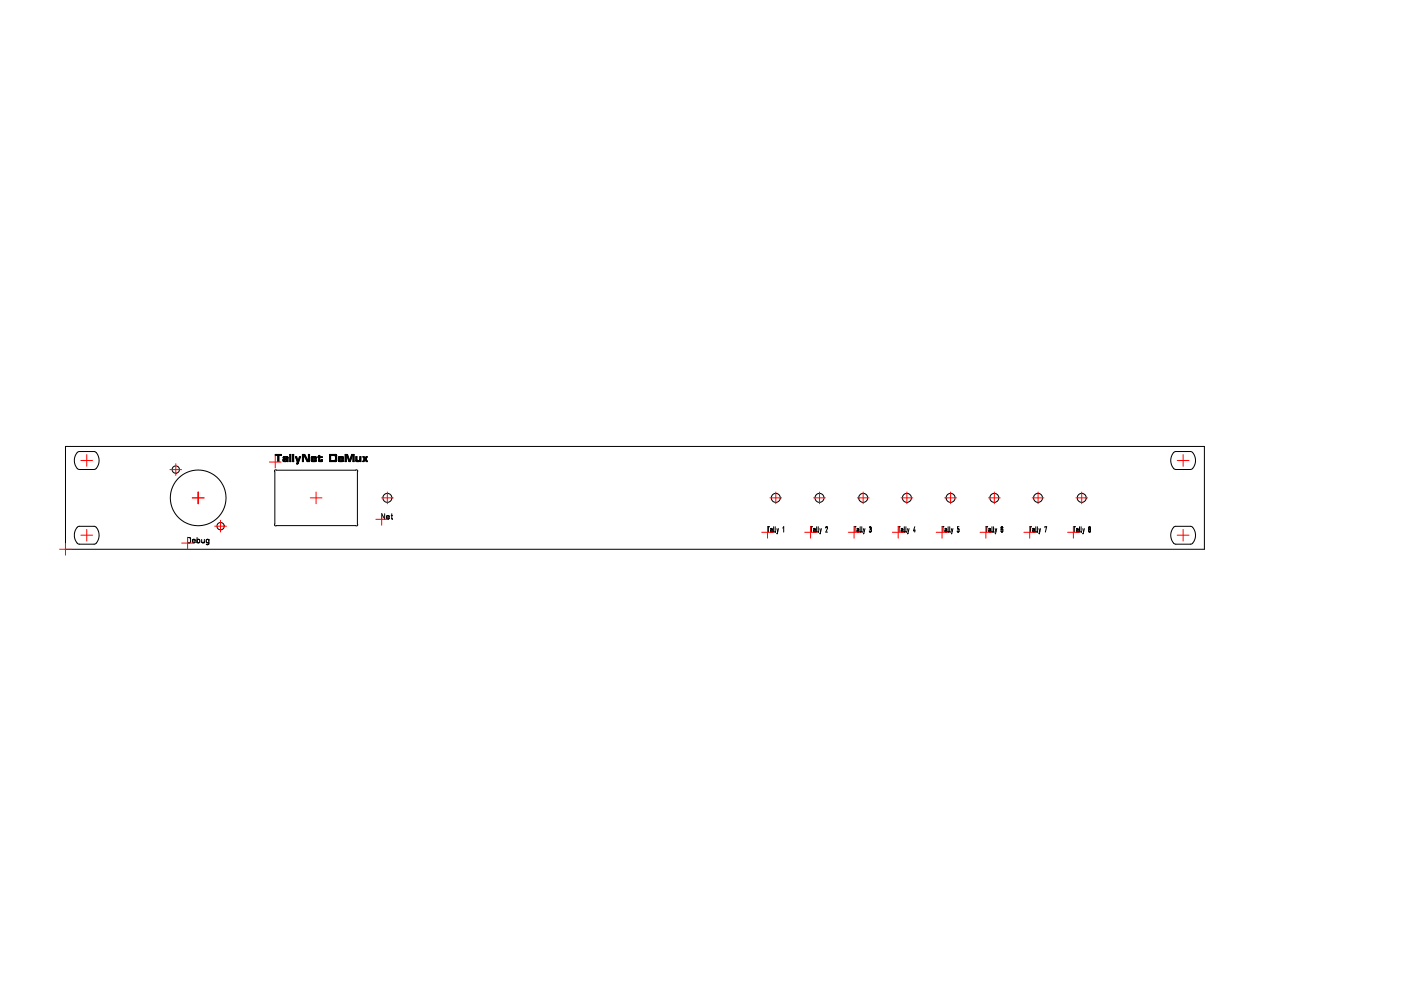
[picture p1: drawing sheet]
<svg xmlns="http://www.w3.org/2000/svg" width="297mm" height="210mm" viewBox="0 0 297 210" stroke-linecap="round" stroke-linejoin="round" font-family="sans-serif">
<g fill="none" stroke="#000" stroke-width=".21">
<path d="M13.9 94.7h241.5v21.8h-241.5zM16.4 95.9l.3-.2h3.3l.3 .2 .5 .7 .2 1-.1 .8-.5 .9-.5 .2-3.4-.1-.5-.7-.2-.8 .1-1.1zM58.3 99.7h17.1a.25 .25 0 0 1 .4 0 .25 .25 0 0 1 0 .3v11.1a.25 .25 0 0 1 0 .3 .25 .25 0 0 1-.4 0h-16.8a.25 .25 0 0 1-.3 0 .25 .25 0 0 1 0-.3zM58.4 96.4h1.3v.2h-.6v1.3h-.2v-1.3h-.5zM59 96.5l.1 1.3v-1.3l.5-.1h-1.2l.5 .1v1.4M60 97.4l.2 .5M60 97.6l.2 .3 .5-.1M60.1 97.4l-.1 .1M60.1 97.7l.2 .1M60.2 97.8h.1M60.2 97.3h-.1M60.2 97.2l.5 .1h-.5v.4"/>
<path d="M60.2 97.6h.1M60.2 97.2l-.2 .2M60.2 97.3l-.1 .1M60.2 97.3l-.1 .4M60.2 97.7h.1M60.3 96.9l-.2 .1h.9v.8l-.1-.8M60.3 97.4h.1M60.3 97.4v.3h.5l-.2 .2h-.4M60.4 97.3l-.1 .1M60.6 97.3h.1M60.6 97.2l.2 .1h-.5M60.6 97.8h.1"/>
<path d="M60.7 97.8h-.4M60.7 97.2l.1 .3M60.8 97.3v.1M60.8 97h-.8l.2-.2 .8 .1 .1 1h-.2l-.1-.9M60.8 97h.1M60.8 96.9h.1M60.8 97.7h.1M60.8 97.4l.1 .1M60.8 96.9v.1M60.8 97.1h.1M60.9 96.9v.1M60.9 97v.8"/>
<path d="M60.9 97.6l-.2 .2M61.4 96.4h.3v1.5h-.3zM61.6 96.4l-.1 1.4v-1.4h.1l.1 1.5M62 96.4h.3v1.5h-.3zM62.1 96.4v1.4v-1.4h.1l.1 1.5M62.8 96.9l.3 .9-.3-.9h-.1l.3 .9h.2l.4-.9-.4 1.2-.3 .2M62.9 98.3h.2M63.1 98.1l-.1 .1M63.1 98.3h.1M63.2 98.3h-.1M63.7 96.8h-.2l-.3 1-.3-1h-.3l.4 1.1h.2l-.3 .5 .3-.1M63.7 96.8l-.5 1.5"/>
<path d="M63.7 96.8l-.5 1.4M64.1 96.4h.5l.7 1.2 .1-1.2h.2v1.5h-.5l-.6-1.3-.2 1.3h-.2zM64.2 96.4v1.4l.1-1.3h.2l.7 1.3h.4v-1.4h-.2v1.3h-.1l-.7-1.3h-.4l-.1 1.5M64.5 96.5l.8 1.3M65.5 96.4v1.4M66 97l.1 .8h.9M66 96.9v.1M66.1 96.9v.1M66.1 96.8h.1M66.1 96.8l-.1 .1M66.2 96.8h.7l.1 .2 .1 .4h-.9v.3M66.2 97l-.1 .6"/>
<path d="M66.2 97.7v.1M66.2 97.8h.6M66.2 96.9v.9M66.2 97.3h.6M66.2 97l-.1 .1M66.2 97.3h-.1M66.2 96.9l-.1 .1v.8a.77 .77 0 0 0 1-.2M66.2 96.9h.7l.2 .2M66.2 96.9v.1M66.2 97h.1M66.2 97v.3M66.2 97.7h.1"/>
<path d="M66.3 96.9h.1M66.3 97.7h.5M66.4 96.9l.3 .1M66.4 96.9h-.1M66.4 97h-.2M66.4 96.9h-.2M66.5 96.9h.2M66.7 96.9h.1M66.7 97l.1 .1M66.7 96.9l.2 .1v.3M66.8 96.9v.1M66.8 97l.1 .3h-.7"/>
<path d="M66.8 97.7h.1M66.8 97.6v.1M66.8 97.6h.3M66.8 97.6l.1 .1M66.8 97.6h.1M66.9 97.7l-.1 .1M66.9 97.7h.1M67 96.9h.1M67 97v.3M67 97.7h.1M67.1 97.6l-.1 .1M67.5 96.9l.8 .1z"/>
<path d="M67.7 97.7h.1M67.7 96.6v1.1l.4 .1M67.7 97.9h.1M67.7 97.6h.1M68.1 97.7l-.3-.1v-1h-.2v1l.2 .2h.3M68.1 97.5v.1h-.2l-.1-.6h.5v-.2h-.5v-.2h-.2l-.2 .4h.2l.1 .9M68.1 97.7h.1M68.1 97.5v.2M68.1 97.5h.3l-.1 .2M68.2 97.7l-.1 .1M68.2 97.7h.1M68.3 97.7l-.2 .1"/>
<path d="M68.3 97.7v-.2l-.1 .2M68.3 97.7l-.1 .2h-.5M69.9 96.4h1.4v1.4l-1.4 .1zM69.9 96.4h.1M69.9 96.4h1.2M69.9 96.4v1.4h1.3M70 96.5v1.3M70 96.5h1l.2 .2-.1 1h-1.1M70 96.5l.1 .1M70.1 96.6h1v.8l-.1 .2h-.9zM71.1 96.4l.2 .3-.1 1M71.1 96.4h.1"/>
<path d="M71.1 96.8h.1M71.2 97.7l-.2 .1M71.2 96.4h.1M71.2 97.7h.1M71.2 97.8h.1M71.2 96.4l.1 .1M71.3 96.5h.1M71.3 97.8l-.1 .1M71.3 96.5v1.1l-.1 .2M71.8 97l.1 .9 .9-.1M71.9 97.6l.1 .2M71.9 96.8h.1"/>
<path d="M71.9 96.8l-.1 .2v.7l.1 .2M71.9 97v.8M71.9 97.8h.1M71.9 97v.6M71.9 97.6l.2 .1h.4M71.9 96.9v.1M72 97v.1M72 96.9l-.2 .1M72 96.9h.6l.1 .4M72 96.9h.1M72 96.9l-.1 .2 .1-.1M72.1 97h-.1"/>
<path d="M72.1 96.8l.7 .2M72.1 96.8h-.2M72.1 96.9l.3 .1M72.1 96.9h-.1M72.1 97h.1M72.3 96.9h.3l.2 .5-.9-.1M72.4 97l.2 .3h-.7M72.4 96.9l.2 .1v.3h-.7M72.5 97.7h.1M72.5 97h.1M72.6 97.6h.2M72.6 97.6l.1 .1"/>
<path d="M72.6 97.6l-.1 .1M72.7 97.7l-.8 .1M72.7 97.7h.1M72.7 96.9h.1M72.8 97.7l-.3 .1M72.8 97l-.1 .3M72.8 97.6l-.2 .2h-.7M72.8 97.6h.1M73.2 96.4h.5l.4 1.2 .5-1.2h.5v1.5h-.3v-1.3l-.5 1.3h-.3l-.6-1.3v1.3h-.2zM73.3 96.6v1.2v-1.3h.3l.4 1.3h.2l.5-1.3h.2v1.3h.1v-1.4h-.4l-.4 1.3-.6-1.3h-.4v1.5M75 96.5v1.3M75.5 97.7l.1 .1"/>
<path d="M75.6 97.7l-.1-.8 .1 .9M75.6 97.9h.1M75.6 97.7h.1M75.7 96.8l-.1 1 .6-.1M75.7 96.8h-.3l.2 1.1M75.7 96.8v.8M75.7 97.5v.1M75.7 97.8h.1M75.7 97.6l.1 .1M75.7 97.7h.1M75.8 97.7h.1M76.1 97.8h-.5"/>
<path d="M76.2 97.7h-.4M76.2 97.7l-.1 .1M76.2 97.6v.1M76.3 96.8h.2v1.1h-.2zM76.3 97.6l-.1 .1M76.3 97.3l-.1 .5-.6 .1M76.4 96.9l.1 .9v-.9h-.2v.9M76.9 96.8h.3l.2 .4 .2-.4h.3l-.3 .5 .3 .6h-.3l-.2-.5-.2 .5h-.3l.3-.6zM77.1 96.9l.2 .4M77.3 97.3h.2M77.3 97.3l-.4 .6M77.5 97.3l.3 .5-.4-.5-.4 .5 .3-.5-.3-.4h.2l.2 .4 .2-.4h.2l-.2 .4"/>
<path d="M77.5 97.3l.2-.4-.2 .4 .3 .5M248.9 95.9l.3-.2h3.3l.3 .2 .4 .6 .3 .9-.1 1-.5 .9-.5 .2h-3.1l-.4-.1-.4-.7-.3-.9 .2-1zM16.4 111.8l.3-.2h3.3l.3 .1 .5 .8 .2 1-.2 .9-.4 .7-.3 .3h-3.4l-.3-.2-.4-.7-.2-.7 .1-1zM39.8 114l.6 .1v.8l-.2 .2h-.4zM40.3 115h.1M40.4 114.2h.1M40.8 114.7h.6a.3 .3 0 0 0-.2-.4 .3 .3 0 0 0-.4 .3l.1 .4 .3 .1 .2-.2M41.8 114.5l.3-.2 .3 .3-.1 .4-.3 .1M41.8 114v1.1M41.8 114.9l.1 .2M41.9 115.1h.1M42.8 114.4v.6l.3 .1 .2-.1"/>
<path d="M43.3 114.4v.7M43.3 114.9h.1M43.7 114.5l.1 .5 .5-.1M43.8 114.5h-.1M44.1 114.4l-.3 .1M44.1 114.4l.2 .1M44.2 114.4h.1M44.3 114.5h.1M44.3 114.4l-.1 1h-.5M81.6 108.9v1.2l-.7-1.2v1.2M82.5 109.4v.1M82.5 109.4h-.4l-.1 .5 .2 .2 .3-.2"/>
<path d="M82.5 109.5v.2h-.5M82.5 109.9h.1M82.9 109.3h.3M83.1 108.9v1l.1 .2M162.7 111.7h.4M162.9 111.7v1.1M163.4 112.7h.1M163.4 112.8h.1M163.5 112.1l-.1 .1M163.5 112h.1M163.5 112v.1M163.6 112v.1"/>
<path d="M163.6 112.1l.1 .6M163.7 112.3l-.3 .1v.3M163.7 112.7h.1M163.7 112.7l-.1 .1-.2-.1M163.7 112.2v.1M163.7 112.7l.1 .1M163.8 112.8h.1M164 111.7l.1 1.1M164 112.7l.1 .1M164.1 112.8h.1M164.4 111.7l.1 1.1M164.7 113.2h.1"/>
<path d="M164.7 112.1l.2 .7M164.8 113.1v.1M164.8 113.1h.1M165.1 112.1l-.3 1M166 112l.2-.3v1.1M171.9 111.7h.3M172 111.7v1.1M172.5 112.2l.1-.2 .2 .2M172.6 112.8h.1M172.8 112.3l-.3 .2v.3h.2M172.8 112.7v.1M172.8 112.2v.1"/>
<path d="M172.8 112.2v.5M172.8 112.7l-.1 .1M172.8 112.7l.1 .1M173.1 111.7l.1 1.1M173.1 112.7h.1M173.2 112.8h.1M173.5 111.7l.1 1.1M173.6 112.8h.1M173.8 112.1l.2 .7M173.9 113.1l-.1 .1M173.9 113.1h.1M174.2 112.1l-.3 1"/>
<path d="M175.2 111.7l-.1 .1M175.2 111.7l-.1 .3M175.3 111.7l.2 .3-.4 .8h.4M175.3 111.7h-.1M175.3 111.7h.1M181.1 111.7h.4M181.3 111.7v1.1M181.7 112.2l.1-.2 .3 .2M181.8 112.8h.1M182 112.3l-.3 .2 .1 .3h.2M182 112.7v.1M182 112.2v.1"/>
<path d="M182 112.7h.1M182.1 112.2v.6M182.1 112.2l-.1 .1M182.1 112.6l-.1 .1M182.4 111.7v1.1M182.4 112.7h.1M182.4 112.8h.1M182.7 111.7l.1 1.1M182.7 112.7v.1M182.8 112.8h.1M183 112.1l.2 .7M183.1 113.1l-.1 .1"/>
<path d="M183.1 113.1h.1M183.4 112.1l-.3 1M184.3 112.6l.2 .2M184.3 112.6h.1M184.4 112.8h.1M184.5 112.8h.1M184.6 111.7l-.3 .2M184.6 111.7h.1M184.6 111.7l.1 .3-.2 .2 .2 .4M184.7 112v.1M184.7 112.6l-.2 .2M184.7 112.6h.1"/>
<path d="M190.4 111.7h.4M190.6 111.7v1.1M191.1 112.1v.1M191.2 112.1h-.1M191.2 112.8h.1M191.3 112l-.1 .1M191.3 112v.1M191.3 112.1l.1 .1M191.4 112.2l-.3 .3 .1 .3 .2-.1M191.4 112.2v.5M191.4 112.7l.1 .1M191.7 111.7l.1 1.1"/>
<path d="M191.7 112.7l.1 .1M191.8 112.8h.1M192.1 111.7l.1 1.1M192.4 112.1l.2 .7M192.5 113.1l-.1 .1M192.5 113.1h.1M192.7 112.1l-.2 1M194 111.7l-.3 .8h.3M194 112.2v.6M199.7 111.7h.4M199.9 111.7v1.1M200.4 112.2l.1-.2 .2 .2"/>
<path d="M200.4 112.8h.1M200.7 112.2l-.3 .3v.3l.3-.1M200.7 112.2v.5M200.7 112.7l.1 .1M201 111.7l.1 1.1M201 112.7v.1M201.1 112.8h.1M201.4 111.7l.1 1.1M201.7 112.1l.2 .7M201.8 113.1l-.1 .1M201.8 113.1h.1M202 112.1l-.2 1"/>
<path d="M203.3 111.7h-.3v.5l.3-.1v.5l-.2 .2-.1-.2M209 111.7h.4M209.2 111.7v1.1M209.7 112.2l.1-.2 .2 .2M209.7 112.4v.4l.3-.1M209.7 112.8h.1M209.8 112.4h-.1M210 112.3l-.2 .1M210 112.2v.1M210 112.2v.5M210 112.7l-.1 .1M210 112.7v.1"/>
<path d="M210 112.8h.1M210.3 111.7l.1 1.1M210.3 112.7h.1M210.4 112.8h.1M210.7 111.7v1.1M210.7 112.8h.1M211 112.1l.2 .7M211.1 113.1l-.1 .1M211.1 113.1h.1M211.3 112.1l-.2 1M212.4 111.7h-.1M212.4 111.7l.2 .3"/>
<path d="M212.4 111.7l-.1 .1v.8l.1 .2 .2-.1M212.4 112.1v.1M212.5 112.1v.1M212.5 112.1l-.2 .2M212.5 112.2l.1 .5M212.5 112.8h.1M212.6 112.7h.1M218.3 111.7h.4M218.5 111.7v1.1M218.9 112.2l.2-.2 .2 .2M219.2 112.7v.1M219.3 112.7l-.1 .1"/>
<path d="M219.3 112.2l-.4 .3 .1 .3h.2M219.3 112.2v.5M219.3 112.6v.1M219.3 112.7l.1 .1M219.6 111.7l.1 1.1M219.6 112.7h.1M219.7 112.8h.1M219.9 111.7l.1 1.1M220 112.8h.1M220.3 112.1l.2 .7M220.4 113.1l-.1 .1M220.4 113.1h.1"/>
<path d="M220.6 112.1l-.2 1M221.6 111.9v-.2h.3l-.3 1.1M227.6 111.7h.4M227.8 111.7v1.1M228.2 112.7h.1M228.2 112.7l.2 .1M228.3 112.8h.1M228.3 112.1l-.1 .1M228.3 112v.1M228.3 112h.1M228.4 112.8h.1M228.4 112l.1 .1"/>
<path d="M228.5 112.1l.1 .6M228.5 112.8h-.1M228.5 112.7v.1M228.6 112.2l-.3 .2-.1 .3M228.6 112.7l-.1 .1M228.6 112.7v.1M228.9 111.7l.1 1.1M228.9 112.7v.1M229 112.8h.1M229.2 111.7l.1 1.1M229.3 112.8h.1M229.6 112.1l.1 .7"/>
<path d="M229.9 112.1l-.3 1.1M230.9 112.2h.1M230.9 112.8h.1M230.9 112.3h.1M231 112.2l-.2 .2 .2 .4h.1l.1-.4M231 112.2h.1M231.1 111.7l.1 .5M231.1 112.2l.1 .3M231.1 112.3h.1M231.1 112.8h.1M231.1 111.7l-.3 .2 .2 .3M231.1 112.2h-.1"/>
<path d="M231.2 112.2h-.1M248.8 111.8l.4-.2h3.3l.3 .2 .5 .7 .2 .8-.1 .9-.5 1-.4 .2h-3.3l-.3-.2-.5-.8-.2-.7 .1-.9z"/>
<circle cx="37.3" cy="99.6" r=".77"/>
<circle cx="42" cy="105.6" r="5.9"/>
<circle cx="46.8" cy="111.6" r=".77"/>
<circle cx="82.1" cy="105.6" r=".95"/>
<circle cx="164.5" cy="105.6" r=".96"/>
<circle cx="173.7" cy="105.6" r=".95"/>
<circle cx="183" cy="105.6" r=".95"/>
<circle cx="192.3" cy="105.6" r=".95"/>
<circle cx="201.6" cy="105.6" r=".95"/>
<circle cx="210.8" cy="105.6" r=".96"/>
<circle cx="220.1" cy="105.6" r=".95"/>
<circle cx="229.3" cy="105.6" r=".95"/>
</g>
<g fill="none" stroke="#f00" stroke-width=".21">
<path d="M17.1 97.6h2.5M18.4 96.4v2.5M36 99.6h2.5M37.3 98.3v2.5M57.1 98h2.5M58.4 96.7v2.5M249.6 97.6h2.5M250.8 96.4v2.5M12.6 116.5h2.5M13.9 115.2v2.5M17.1 113.5h2.5M18.4 112.2v2.5"/>
<path d="M38.5 115.1h2.5M39.8 113.9v2.5M40.8 105.6h2.5M42 104.3v2.5M45.5 111.6h2.5M46.8 110.3v2.5M65.8 105.6h2.5M67 104.3v2.5M79.7 110.1h2.5M80.9 105.6h2.5M80.9 108.9v2.5M82.1 104.3v2.5"/>
<path d="M161.5 112.9h2.5M162.7 111.6v2.5M163.2 105.6h2.5M164.5 104.3v2.5M170.6 112.9h2.5M171.9 111.6v2.5M172.5 105.6h2.5M173.8 104.3v2.5M179.9 112.9h2.4M181.1 111.6v2.5M181.8 105.6h2.5M183 104.3v2.5"/>
<path d="M189.2 112.9h2.5M190.4 111.6v2.5M191.1 105.6h2.4M192.3 104.3v2.5M198.5 112.9h2.5M199.7 111.6v2.5M200.3 105.6h2.5M201.5 104.3v2.5M207.8 112.9h2.5M209 111.6v2.5M209.6 105.6h2.4M210.8 104.3v2.5"/>
<path d="M217.1 112.9h2.5M218.3 111.6v2.5M218.8 105.6h2.5M220.1 104.3v2.5M226.4 112.9h2.4M227.6 111.6v2.5M228.1 105.6h2.5M229.3 104.3v2.5M249.6 113.5h2.5M250.8 112.2v2.5"/>
</g>
</svg>
